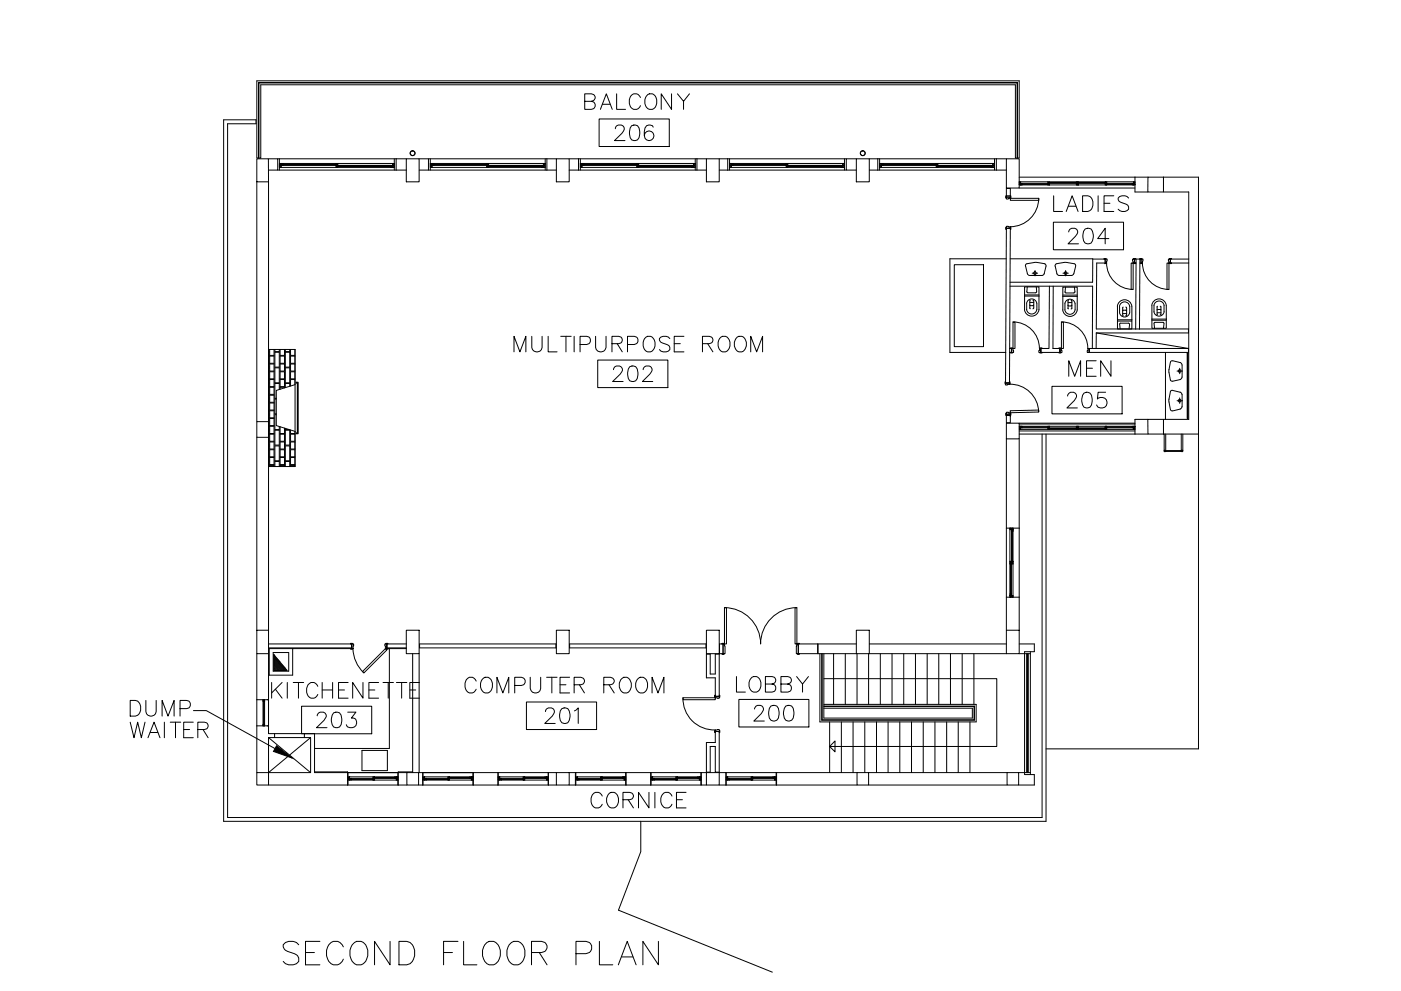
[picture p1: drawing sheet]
<svg xmlns="http://www.w3.org/2000/svg" width="420mm" height="297mm" viewBox="0 0 420 297" stroke-linecap="round" stroke-linejoin="round" font-family="sans-serif">
<!-- layer: 45-2F$0$A-WALL -->
<g fill="none" stroke="#000" stroke-width=".3">
<path d="M77 54.5v71.9M80.5 47.6h2.8v3.4h-2.8M80.5 54.5v71.9M121.8 47.6h-3v3.4h3M125.7 47.6h2.8v3.4h-2.8M166.8 47.6h-2.8v3.4h2.8M170.7 47.6h2.8v3.4h-2.8M211.9 47.6h-2.9v3.4h2.9M215.7 47.6h2.5v3.4h-2.5M256.8 47.6h-3v3.4h3M260.7 47.6h2.5v3.4h-2.5M301.8 47.6h-3v3.4h3"/>
<path d="M301.8 58.7v-2.2h1.2v2.2M301.8 59.1h1.2M344.3 53.1h-3.9v4.4h3.9M348.9 57.5h7.6v68.2h-7.6M348.9 53.1h10.5v77h-10.5M303 68.4h-1.2l-.2 46.4h1.1l.3-46M340.7 78.8h-.5v-1.1h2v1.1h-.3M340.7 77.7l-.1 21M341.9 77.7l-.2 21M356.5 77.7h-5.5v1.1h5.5M302.9 84.6h24.8v-6.9h3.7v1.1h-2.5l-.1 19.8h27.6v1.2h-27.6l-.1 4.7M302.9 85.8h24.8l-.1 18.7"/>
<path d="M314.7 85.8l-.1 18.7h-2.5v1.1h5.8v-1.1h-2.1l.1-18.7M302.8 104.5h.6v1.1h-.6M326.7 104.5h29.7v1.1h-29.7zM77 131.1v57.8M80.5 131.1v57.8M301.8 124.5h1.2v2.2h-1.2zM301.8 131.5v26.8h3.9v-26.8M344.3 125.7h-3.9v4.4h3.9M77 195.9v13.8h3.5v-13.8M80.5 193h25v1.2h-25M121.8 193h-5.8v1.2h5.8M123.8 195.9v35.7"/>
<path d="M125.7 195.9v35.7M125.8 193h40.9v1.2h-40.9zM170.8 193h40.9v1.2h-40.9zM211.9 196.1h1.1v5.9h1.5v-5.9h1.2v12.6h-1.2v-5.5h-2.6zM215.8 193h1v2.9h-1zM239.4 193h5.8v2.9h-5.8zM256.8 193h-11.5v2.9h11.5M260.7 193h41.1M260.7 195.9h41.1M301.8 188.9v-9.9h3.9v9.9M305.7 193h4.5v2.3h-2.9M305.7 195.9h1.6"/>
<path d="M214.5 219.3h1.2v12.2h-1.2v-7.8h-1.5v7.8h-1.1v-8.9h2.6zM77 231.6v-14h3.5v2.3h1.9v1.2h-1.9v10.5h12.6v-10.5h-1.8v-1.2h3v11.7h25.1M104.2 231.4v3.9h-23.7M119.4 231.4v3.9h2.6M125.5 231.6h23.8v3.7h-7.3v-3.7M126.8 231.6v3.7h-1.3M149.4 231.6v3.7M164.4 231.6v3.7M166.8 231.6h-2.3v3.7h2.3M170.7 231.6h1.9v3.7h-1.9M187.8 231.6h7.3v3.7h-7.3zM211.9 231.6h-1.6v3.7h1.6"/>
<path d="M215.7 231.6h2v3.7h-2M257 231.6h-24.1v3.7h24.1M260.5 235.3h41.5M260.5 231.6h41.5M305.5 231.6h1.8M307.3 232.2h2.9v3.1h-4.7"/>
</g>
<!-- layer: 45-2F$0$A-COLS-CONC -->
<g fill="none" stroke="#000" stroke-width=".3">
<path d="M77 47.6h3.5v6.9h-3.5zM121.8 47.6h3.9v6.9h-3.9zM166.8 47.6h3.9v6.9h-3.9zM211.9 47.6h3.8v6.9h-3.8zM256.8 47.6h3.9v6.9h-3.9zM301.8 47.6h3.9v8.8h-3.9zM344.3 53.1h4.6v4.4h-4.7zM77 126.4h3.5v4.7h-3.5zM301.8 126.8h3.9v4.7h-3.9zM344.2 125.7h4.7v4.4h-4.6zM77 188.9h3.5v7h-3.5zM121.8 188.9h3.9v7h-3.9z"/>
<path d="M166.8 188.9h3.9v7h-3.9zM211.9 188.9h3.8v7h-3.8zM256.8 188.9h3.9v7h-3.9zM301.8 188.9h3.9v7h-3.9zM77 231.6h3.5v3.7h-3.5zM122 231.6h3.5v3.7h-3.5zM166.8 231.6h3.9v3.7h-3.9zM211.9 231.6h3.8v3.7h-3.8zM257 231.6h3.5v3.7h-3.5zM302 231.6h3.5v3.7h-3.5z"/>
</g>
<!-- layer: 45-2F$0$A-GLAZ -->
<g fill="none" stroke="#000" stroke-width=".3">
<path d="M83.8 49l.5 1.2h16.5l.5-.6v.6h-.5v-.6h16.4M83.8 47.6v3.4M84.3 49.6l.6-.6v.6h-.6v-.6h16.5l.5 .6h15.9M84.9 49.3h15.9M100.8 49.6l.5-.6v.6h-.5v-.6h16.9l.6 1.2M100.8 49.6h-15.9l-.6-.6h-.5v1.2h.5v-1.2l-.5 1.2M100.8 49.6l.5 .6h15.9l.5-.6M101.3 49.8h15.9M101.3 49.9h15.9M117.2 49.6h.5v.6h-.5zM117.7 49h.6v1.2h-.6zM118.3 49l-.6 1.2-.5-.6"/>
<path d="M118.3 47.6v3.4M129 49l.6 1.2h16.4l.5-.6v.6h-.5v-.6h.5M129 47.6v3.4M129.6 49.6l.5-.6v.6h-.5v-.6h16.4l.5 .6M130.1 49.3h15.9M146 49.6l.5-.6v.6h-.5v-.6h17l.5 1.2M146 49.6h-15.9l-.5-.6h-.6v1.2h.6v-1.2l-.6 1.2M146 49.6l.5 .6h15.9l.6-.6M146.5 49.6h15.9h-15.9M146.5 49.8h15.9M146.5 49.9h15.9M162.4 49.6h.6v.6h-.6z"/>
<path d="M163 49h.5v1.2h-.5zM163.5 49l-.5 1.2-.6-.6M163.5 47.6v3.4M174 49l.6 1.2h16.4l.5-.6v.6h-.5v-.6h.5M174 47.6v3.4M174.6 49.6l.5-.6v.6h-.5v-.6h16.4l.5 .6M175.1 49.3h15.9M191 49.6l.5-.6v.6h-.5v-.6h17l.5 1.2M191 49.6h-15.9l-.5-.6h-.6v1.2h.6v-1.2l-.6 1.2M191 49.6l.5 .6h15.9l.6-.6M191.5 49.6h15.9h-15.9M191.5 49.8h15.9"/>
<path d="M191.5 49.9h15.9M207.4 49.6h.6v.6h-.6zM208 49h.5v1.2h-.5zM208.5 49l-.5 1.2-.6-.6M208.5 47.6v3.4M218.8 49l.5 1.2h16.5l.5-.6v.6h-.5v-.6h.5M218.8 47.6v3.4M219.3 49.6l.6-.6v.6h-.6v-.6h16.5l.5 .6M219.9 49.3h15.9M235.8 49.6l.5-.6v.6h-.5v-.6h16.9l.6 1.2M235.8 49.6h-15.9l-.6-.6h-.5v1.2h.5v-1.2l-.5 1.2M235.8 49.6l.5 .6h15.9l.5-.6"/>
<path d="M236.3 49.6h15.9h-15.9M236.3 49.8h15.9M236.3 49.9h15.9M252.2 49.6h.5v.6h-.5zM252.7 49h.6v1.2h-.6zM253.3 49l-.6 1.2-.5-.6M253.3 47.6v3.4M263.8 49l.5 1.2h16.5l.5-.6v.6h-.5v-.6h.5M263.8 47.6v3.4M264.3 49.6l.6-.6v.6h-.6v-.6h16.5l.5 .6M264.9 49.3h15.9M280.8 49.6l.5-.6v.6h-.5v-.6h16.9l.6 1.2"/>
<path d="M280.8 49.6h-15.9l-.6-.6h-.5v1.2h.5v-1.2l-.5 1.2M280.8 49.6l.5 .6h15.9l.5-.6M281.3 49.6h15.9h-15.9M281.3 49.8h15.9M281.3 49.9h15.9M297.2 49.6h.5v.6h-.5zM297.7 49h.6v1.2h-.6zM298.3 49l-.6 1.2-.5-.6M298.3 47.6v3.4M305.7 54.5l.4 .9v-.9h-.4v.9h.4M306.1 55l.4 .4v-.4h-.4v.4h.4M306.5 55.2h7.8"/>
<path d="M314.3 55h.4v.4h-.4zM314.3 54.5h.4v.5h-.4zM314.3 55h-7.8l-.4 .4M314.3 55l.4 .4M314.7 55h8.1M314.7 55l-.4-.5h-8.2l-.4 .9M314.7 55l-.4 .4M314.7 54.7h8.1M322.8 55.4l.3-.9 .3 .9M322.8 54.5h.6v.9h-.6zM323.1 54.5v.9l-.3-.9h-8.1l-.4 .5M323.4 55h8"/>
<path d="M323.4 54.7h8M331.4 55l.5-.5h8.1l.4 .9v-.9h-.4v.9h.4M331.4 55l.5 .4v-.4h-.5v.4h.5M331.9 55h-.5v-.5h.5v.5l-.5-.5h-8l-.3 .9M331.9 55l-.5 .4M331.9 55.2h7.7M340 55l-.4 .4h-33.5M340.4 54.5l-.4 .9h-.4v-.4h.4v.4l-.4-.4h-7.7M305.7 129.2h34.7M305.7 127.8l.4 .9h8.2l.4-.5M306.1 127.8h-.4v.9h.4v-.9l-.4 .9M306.1 127.8h33.5l.4 .4"/>
<path d="M306.1 127.8l.4 .4h7.8M306.5 127.8h-.4v.4h.4v-.4l-.4 .4M306.5 128h7.8M314.3 128.2l.4 .5h8.1l.3-.9v.9M314.3 128.2h.4v.5h-.4zM314.3 127.8h.4v.4h-.4zM314.3 127.8l.4 .4M314.7 128.2h8.1M314.7 127.8l-.4 .4M314.7 128.5h8.1M322.8 127.8l.3 .9 .3-.9M322.8 127.8h.6v.9h-.6z"/>
<path d="M323.1 127.8l.3 .9h8l.5-.5v.5h-.5v-.5h.5M323.4 128.2h8M323.4 128.5h8M331.4 127.8l.5 .4M331.9 128.2h7.7l.4-.4v.4h-.4v-.4h.4l.4 .9M331.9 127.8h-.5v.4h.5v-.4l-.5 .4M331.9 128h7.7M340.4 127.8h-.4v.9h.4v-.9l-.4 .9h-8.1l-.5-.5M302.9 158.8l.9-.5v20.7l-.9-.5 .4-.5v.5h-.4v-.5h.4v-18.8l.5-.4v-.5h-.9v.5h.9l-.9-.5v19.7l.4 .5M303.3 158.8l.5 .4v-.4h-.5v.4h.5M303.5 159.2v9M302.9 168.2l.4 .9 .5-.9v.9h-.5v-.9h.5"/>
<path d="M302.9 168.2h.4v.9h-.4zM303.1 169.1v8.9M303.3 168.2l.5 .9M303.3 168.2l-.4 .9M303.8 178.5v.5h-.9v-.5h.9l-.9 .5M307.3 195.9h1.7M307.9 195.9v35.7M308.1 195.9v35.7M308.2 195.9v35.7M308.4 195.9v35.7M78.9 217.1h.4v.5h-.4zM78.9 209.7h.4v.5h-.4z"/>
<path d="M78.9 210.2l.4-.5v7.9l-.4-.5M79.1 210.2v6.9M79.3 210.2l-.4-.5v7.9l.4-.5M80.1 217.6h.4M80.1 209.7h.4M104.4 232.8h.4v1h-.4zM104.4 232.8l.4 1 .5-.5M104.4 231.6v3.7M104.8 233.3h.5v.5h-.5zM104.8 232.8h13.6l.4 .5M104.8 232.8l-.4 1M105.3 233.5h6.6"/>
<path d="M105.3 233.6h6.6M111.9 232.8l.4 .5h-.4v.5h.4v-.5l-.4 .5M112.3 232.8h-.4v.5h.4v-.5l-.4 .5 .4 .5M112.3 233.1h6.1M118.4 232.8h.4v.5h-.4zM118.8 232.8h.5v1h-.5zM118.8 232.8l-.4 .5h-13.1M118.8 232.8l.5 1h-14l-.5-.5M119.3 231.6v3.7M119.3 232.8l-.5 1M126.8 232.8h.6v1h-.6zM126.8 231.6v3.7"/>
<path d="M126.8 232.8l.6 1 .4-.5M127.4 233.3h.4v.5h-.4zM127.4 232.8h13.5l.5 .5M127.4 232.8l-.6 1M127.8 233.5h6.5M127.8 233.6h6.5M134.3 232.8l.5 .5h-.5v.5h.5v-.5l-.5 .5M134.8 232.8h-.5v.5h.5v-.5l-.5 .5 .5 .5M134.8 233.1h6.1M140.9 232.8h.5v.5h-.5zM141.4 232.8h.4v1h-.4zM141.4 232.8l-.5 .5h-13.1"/>
<path d="M141.4 232.8l.4 1h-14l-.4-.5M141.8 231.6v3.7M141.8 232.8l-.4 1M149.4 232.8h.5v1h-.5zM149.4 232.8l.5 1 .4-.5M149.9 233.3h.4v.5h-.4zM149.9 232.8h13.6l.4 .5M149.9 232.8l-.5 1M150.3 233.5h6.6M150.3 233.6h6.6M156.9 232.8l.5 .5h-.5v.5h.5v-.5l-.5 .5M157.4 232.8h-.5v.5h.5v-.5l-.5 .5 .5 .5"/>
<path d="M157.4 233.1h6.1M163.5 232.8h.4v.5h-.4zM163.9 232.8h.5v1h-.5zM163.9 232.8l-.4 .5h-13.2M163.9 232.8l.5 1h-14.1l-.4-.5M164.4 232.8l-.5 1M172.7 232.8h.5v1h-.5zM172.7 231.6v3.7M172.7 232.8l.5 1 .4-.5M173.2 233.3h.4v.5h-.4zM173.2 232.8h13.5l.5 .5M173.2 232.8l-.5 1"/>
<path d="M173.6 233.5h6.5M173.6 233.6h6.5M180.1 232.8l.5 .5h-.5v.5h.5v-.5l-.5 .5M180.6 232.8h-.5v.5h.5v-.5l-.5 .5 .5 .5M180.6 233.1h6.1M186.7 232.8h.5v.5h-.5zM187.2 232.8h.4v1h-.4zM187.2 232.8l-.5 .5h-13.1M187.2 232.8l.4 1h-14l-.4-.5M187.6 231.6v3.7M187.6 232.8l-.4 1M195.3 232.8h.4v1h-.4z"/>
<path d="M195.3 231.6v3.7M195.3 232.8l.4 1 .5-.5M195.7 233.3h.5v.5h-.5zM195.7 232.8h13.6l.4 .5M195.7 232.8l-.4 1M196.2 233.5h6.5M196.2 233.6h6.5M202.7 232.8l.5 .5h-.5v.5h.5v-.5l-.5 .5M203.2 232.8h-.5v.5h.5v-.5l-.5 .5 .5 .5M203.2 233.1h6.1M209.3 232.8h.4v.5h-.4zM209.7 232.8h.5v1h-.5z"/>
<path d="M209.7 232.8l-.4 .5h-13.1M209.7 232.8l.5 1h-14l-.5-.5M210.2 232.8l-.5 1M210.2 231.6v3.7M217.8 232.8h.4v1h-.4zM217.8 232.8l.4 1 .5-.5M217.8 231.6v3.7M218.2 233.3h.5v.5h-.5zM218.2 232.8h13.6l.5 .5M218.2 232.8l-.4 1M218.7 233.5h6.6M218.7 233.6h6.6"/>
<path d="M225.3 232.8l.4 .5h-.4v.5h.4v-.5l-.4 .5M225.7 232.8h-.4v.5h.4v-.5l-.4 .5 .4 .5M225.7 233.1h6.1M231.8 232.8h.5v.5h-.5zM232.3 232.8h.5v1h-.5zM232.3 232.8l.5 1h-14.1l-.5-.5M232.3 232.8l-.5 .5h-13.1M232.8 231.6v3.7M232.8 232.8l-.5 1M307.3 231.6h1.7"/>
</g>
<!-- layer: 45-2F$0$A-ANNO-TEXS -->
<g fill="none" stroke="#000" stroke-width=".3">
<path d="M175.4 30.4h1.9a1.22 1.22 0 0 0 1.2-1.4l-.5-.7-.7-.2h-1.9v4.7h1.9a1.21 1.21 0 0 0 1.2-1.2 1.21 1.21 0 0 0-1.2-1.2M180.1 32.8l1.7-4.7 1.8 4.7M180.7 31.3h2.2M184.9 28.1v4.7h2.7M192.1 29.2a1.72 1.72 0 0 0-2-1.1 1.72 1.72 0 0 0-1.4 1.8 2.03 2.03 0 0 0 .5 2.2 2.03 2.03 0 0 0 2.2 .5l.7-.9M194.3 28.3a1.78 1.78 0 0 1 2.6 1.6 2.03 2.03 0 0 1-.4 2.2 2.03 2.03 0 0 1-2.2 .5 2.85 2.85 0 0 1 0-4.3zM201.4 28.1v4.7l-3.1-4.7v4.7M203.2 28.1l1.8 2.3 1.8-2.3M205 30.4v2.4M316 58.7v4.7h2.7M324.7 58.7h1.5a2.53 2.53 0 0 1 1.6 2.3 2.53 2.53 0 0 1-1.6 2.4h-1.5zM329.3 58.7v4.7"/>
<path d="M334 58.7h-2.9v4.7h2.9M338.5 59.4a2.04 2.04 0 0 0-3.2 0 1.13 1.13 0 0 0 .9 1.3l1.4 .4a1.1 1.1 0 0 1 .9 .9 1.1 1.1 0 0 1-.5 1.1 2.1 2.1 0 0 1-2.7-.4M319.8 63.4l1.7-4.7 1.8 4.7M320.4 61.8h2.2M331.1 60.9h1.8M154.1 105.5v-4.7l1.8 4.7 1.8-4.7v4.7M159.5 100.8v3.4a1.56 1.56 0 0 0 1.5 1.3 1.56 1.56 0 0 0 1.6-1.3v-3.4M164.4 100.8v4.7h2.7M168.2 100.8h3.1M169.7 100.8v4.7M172.2 100.8v4.7M174 103.3h2a1.23 1.23 0 0 0 1.1-1.3 1.23 1.23 0 0 0-1.1-1.2h-2v4.7"/>
<path d="M178.6 100.8v3.4a1.59 1.59 0 0 0 1.6 1.3 1.59 1.59 0 0 0 1.6-1.3v-3.4M183.5 103h2l.7-.2a1.11 1.11 0 0 0 0-1.8l-.7-.2h-2v4.7M185.1 103l1.5 2.5M188.2 103.3h2a1.23 1.23 0 0 0 1.2-1.3 1.23 1.23 0 0 0-1.2-1.2h-2v4.7M193.3 101.5a1.73 1.73 0 0 1 2-.6 1.73 1.73 0 0 1 1.1 1.7 2.06 2.06 0 0 1-.4 2.2 2.06 2.06 0 0 1-2.2 .5 2.92 2.92 0 0 1-.5-3.8zM200.9 101.5a2.04 2.04 0 0 0-3.1 0 1.22 1.22 0 0 0 .8 1.3l1.4 .5a1.1 1.1 0 0 1 .9 .8 1.1 1.1 0 0 1-.5 1.2 2.17 2.17 0 0 1-2.6-.5M202.2 103h1.8M205.1 100.8h-2.9v4.7h2.9M210.7 103h2l.6-.2a1.05 1.05 0 0 0 0-1.8l-.6-.2h-2v4.7M212.2 103l1.6 2.5M215.8 101.5a1.73 1.73 0 0 1 2-.6 1.73 1.73 0 0 1 1.1 1.7 2.06 2.06 0 0 1-.4 2.2 2.06 2.06 0 0 1-2.2 .5 2.92 2.92 0 0 1-.5-3.8zM221.1 101a1.8 1.8 0 0 1 2.7 1.6 2.08 2.08 0 0 1-.5 2.2 2.08 2.08 0 0 1-2.2 .5 2.85 2.85 0 0 1 0-4.3z"/>
<path d="M225.1 105.5v-4.7l1.8 4.7 1.8-4.7v4.7M320.5 112.8v-4.7l1.8 4.7 1.8-4.7v4.7M325.9 110.4h1.7M328.7 108.1h-2.8v4.7h2.8M333.2 108.1v4.7l-3.1-4.7v4.7M39 209.9h1.6a2.51 2.51 0 0 1 1.6 2.4 2.51 2.51 0 0 1-1.6 2.3h-1.6zM39 216.5l1.2 4.6 1.1-4.6 1.1 4.6 1.1-4.6M43.7 209.9v3.4a1.56 1.56 0 0 0 1.6 1.4 1.56 1.56 0 0 0 1.5-1.4v-3.4M45.1 219.6h2.2M48.6 214.6v-4.7l1.8 4.7 1.8-4.7v4.7M49.3 216.5v4.6M51.1 216.5h3.1"/>
<path d="M52.6 216.5v4.6M54 212.4h2a1.23 1.23 0 0 0 1.1-1.2 1.23 1.23 0 0 0-1.1-1.3h-2v4.7M55.1 218.7h1.8M58 216.5h-2.9v4.6h2.9M59.3 218.7h2l.7-.2a1.11 1.11 0 0 0 0-1.8l-.7-.2h-2v4.6M60.9 218.7l1.5 2.4M81.5 204.6v4.7M82.6 206.6l2 2.7M84.6 204.6l-3.1 3.1M86.2 204.6v4.7M87.9 204.6h3.2M89.5 204.6v4.7"/>
<path d="M95.3 205.7a1.72 1.72 0 0 0-1.9-1.1 1.72 1.72 0 0 0-1.4 1.7 2.06 2.06 0 0 0 .4 2.3 2.06 2.06 0 0 0 2.2 .5l.7-.9M96.6 204.6v4.7M96.6 206.8h3.2M99.8 204.6v4.7M101.5 206.8h1.8M104.4 204.6h-2.9v4.7h2.9M108.9 204.6v4.7l-3.1-4.7v4.7M110.6 206.8h1.8M113.6 204.6h-3v4.7h3M114.9 204.6h3.1M116.4 204.6v4.7M118.9 204.6h3.1"/>
<path d="M120.5 204.6v4.7M122.9 206.8h1.8M125.8 204.6h-2.9v4.7h2.9M142.8 204.1a1.72 1.72 0 0 0-1.9-1.1 1.72 1.72 0 0 0-1.4 1.8 2.06 2.06 0 0 0 .4 2.2 2.06 2.06 0 0 0 2.2 .5l.7-.9M144.6 203.7a1.7 1.7 0 0 1 1.9-.6 1.7 1.7 0 0 1 1.2 1.7 2.06 2.06 0 0 1-.5 2.2 2.06 2.06 0 0 1-2.2 .5 2.9 2.9 0 0 1-.4-3.8zM149 207.7v-4.7l1.8 4.7 1.8-4.7v4.7M154.4 205.5h2a1.21 1.21 0 0 0 1.1-.9 1.21 1.21 0 0 0-.5-1.3l-.6-.3h-2v4.7M159 203v3.3a1.58 1.58 0 0 0 1.6 1.4 1.58 1.58 0 0 0 1.6-1.4v-3.3M163.9 203h3.2M165.5 203v4.7M168 205.2h1.7M170.8 203h-2.8v4.7h2.8"/>
<path d="M172.2 205.2h2l.7-.2a1.11 1.11 0 0 0 0-1.7l-.7-.3h-2v4.7M173.8 205.2l1.5 2.5M181.1 205.2h2a1.22 1.22 0 0 0 1.1-1.3l-.5-.6-.6-.3h-2v4.7M182.6 205.2l1.6 2.5M186.2 203.7a1.58 1.58 0 0 1 1.6-.7 1.58 1.58 0 0 1 1.3 1.1 2.63 2.63 0 0 1-1.1 3.6 2.25 2.25 0 0 1-2.2-1.1 2.25 2.25 0 0 1 .2-2.5zM191.1 203.7a1.7 1.7 0 0 1 2-.6 1.7 1.7 0 0 1 1.1 1.7 2.06 2.06 0 0 1-.4 2.2 2.06 2.06 0 0 1-2.3 .5 2.9 2.9 0 0 1-.4-3.8zM195.6 207.7v-4.7l1.7 4.7 1.8-4.7v4.7M220.9 202.8v4.6h2.6M225.5 203a1.78 1.78 0 0 1 2.7 1.6 2.03 2.03 0 0 1-.4 2.2 2.03 2.03 0 0 1-2.3 .4 2.85 2.85 0 0 1 0-4.2zM229.5 205h2l.7-.2a1.11 1.11 0 0 0 0-1.8l-.7-.2h-2v4.6h2l.7-.2a1.23 1.23 0 0 0 .4-1.3 1.23 1.23 0 0 0-1.1-.9M234.2 205h2l.7-.2a1.05 1.05 0 0 0 0-1.8l-.7-.2h-2v4.6h2a1.21 1.21 0 0 0 1.2-1.2 1.21 1.21 0 0 0-1.2-1.2M238.9 202.8l1.8 2.2 1.8-2.2"/>
<path d="M240.7 205v2.4M44.4 221.1l1.8-4.6 1.8 4.6M180.6 238.6a1.72 1.72 0 0 0-2-1.1 1.72 1.72 0 0 0-1.3 1.8 2.04 2.04 0 0 0 .4 2.2 2.04 2.04 0 0 0 2.2 .4l.7-.8M182.8 237.7a1.78 1.78 0 0 1 2.7 1.6 2.04 2.04 0 0 1-.5 2.2 2.04 2.04 0 0 1-2.2 .4 2.85 2.85 0 0 1 0-4.2zM186.8 239.7h2l.7-.2a1.05 1.05 0 0 0 0-1.8l-.7-.2h-2v4.7M188.4 239.7l1.6 2.5M194.6 237.5v4.7l-3.1-4.7v4.7M196.4 237.5v4.7M201.5 238.6a1.72 1.72 0 0 0-1.9-1.1 1.72 1.72 0 0 0-1.4 1.8 2.06 2.06 0 0 0 .4 2.2 2.06 2.06 0 0 0 2.2 .4l.7-.8M202.9 239.7h1.8M205.8 237.5h-2.9v4.7h2.9"/>
</g>
<!-- layer: 45-2F$0$A-FLOR-HRAL -->
<path d="M77 24.2h228.7v23.2h-1.2v-22h-226.3v22h-1.2zM77.5 47.4v-22.7h227.7v22.7M77.7 47.4v-22.5h227.3v22.5" fill="none" stroke="#000" stroke-width=".3"/>
<!-- layer: 45-2F$0$A-DOOR -->
<g fill="none" stroke="#000" stroke-width=".3">
<path d="M301.6 58.7h.2v.7h-.2zM301.8 59.1h1.2v.4l-1.2 .2zM301.8 58.7h1.2M303 58.7h.2v.7h-.2zM303 59.5h8.5v.5h-8.5zM311.5 59.4a8.5 8.5 0 0 1-8.5 8.6M301.6 68.1h.2v.7h-.2zM301.8 67.8l1.2 .2v.4h-1.2zM303 68.1h.2v.7h-.2zM331.1 77.5h.6v.2h-.6zM331.4 77.7h.6l-.1 1.1h-.5zM331.7 78.8v.2h-.5"/>
<path d="M331.9 78.8a7.9 7.9 0 0 0 7.9 8M339.2 78.8h.6v8h-.6zM339.7 77.7h.5v1.1h-.4zM340 77.5h.6v.2h-.6zM340 78.8h.6v.2h-.6zM341.9 77.5h.6v.2h-.6zM342.2 77.7h.6l-.2 1.1h-.4zM342.5 78.8v.2h-.5M342.6 78.8a7.9 7.9 0 0 0 8 8M350 78.8h.6v8h-.6zM350.4 77.7h.6v1.1h-.4zM350.7 77.5h.6v.2h-.6z"/>
<path d="M350.7 78.8h.6v.2h-.6zM303.8 96.5a7.9 7.9 0 0 1 7.9 7.9M303.8 96.5h.6v8h-.6zM318.3 96.5a7.9 7.9 0 0 1 7.9 7.9M318.3 96.5h.6v8h-.6zM301.4 114.5h.2v.6h-.2zM301.6 114.4v.4h1.1M301.6 114.8h1.1l.1 .4-1.2 .2zM302.7 114.4h.2l.1 .7h-.3zM302.8 115.2a8.5 8.5 0 0 1 8.7 8.3M302.8 104.5h.6v1.1h-.6M303 104.3h.7v.2h-.7z"/>
<path d="M303 105.6h.7v.2h-.7zM303.4 104.5h.4l.2 1.1h-.6zM311.8 104.5h.3v1.1h-.6zM311.8 105.6h.7v.2h-.7zM311.8 104.3h.7v.2h-.7zM312.1 104.5v1.1M317.6 104.3h.6v.2h-.6zM317.6 105.6h.6v.2h-.6zM317.9 104.5v1.1M317.9 104.5h.4l.2 1.1h-.6zM326.3 104.5h.4v1.1h-.6zM326.7 104.5v1.1"/>
<path d="M301.6 123.9h.2v.6h-.2zM301.8 124.2l1.2-.1v.8M301.8 123.6l1.2 .1v.4l-1.2 .1zM301.8 124.5h1.2M303 123.1l8.5-.2v.6l-8.5 .2zM303 123.8h.2v.7h-.2zM105.1 192.8h.7v.2h-.7zM105.1 194.4h.7v.2h-.7zM105.5 193h.6l-.2 1.4h-.4zM105.5 193v1.4M105.9 194.4a10.4 10.4 0 0 0 3.2 7.3M115.4 193h.6v1.4h-.4z"/>
<path d="M115.6 194.4l.4 .4-6.9 6.9-.4-.4zM115.7 192.8h.6v.2h-.6zM115.7 194.4h.6v.2h-.6zM116 193v1.4M216.5 195.9h.6v.2h-.6zM216.5 192.8h.6v.2h-.6zM216.8 193h.5v.6h.1v2.3h-.6zM217.2 182.1a10.9 10.9 0 0 1 10.9 10.9 10.9 10.9 0 0 1 10.9-10.9M217.3 182.1h.6v10.9h-.6zM238.4 182.1h.6v10.9h-.6zM239 193h.4v2.9h-.6zM239.1 195.9h.6v.2h-.6z"/>
<path d="M239.1 192.8h.6v.2h-.6zM204.8 209.1h9.7v.6h-9.7zM204.8 209.1a9.4 9.4 0 0 0 9.7 9.7M214.3 219h.2v.6h-.2zM214.3 208.4h.2v.6h-.2zM214.5 218.8l1.2-.1v.6h-1.2zM214.5 208.7h1.2v.6l-1.2-.2zM215.7 219h.2v.6h-.2zM215.7 208.4h.2v.6h-.2z"/>
</g>
<!-- layer: 45-2F$0$A-FLOR-BLOW -->
<g fill="none" stroke="#000" stroke-width=".3">
<path d="M83.3 51h35.5M83.3 47.6h35.5M128.5 51h35.5M128.5 47.6h35.5M173.5 51h35.5M173.5 47.6h35.5M218.2 51h35.6M218.2 47.6h35.6M263.2 51h35.6M263.2 47.6h35.6M305.7 56.4h34.7M305.7 53.1h34.7"/>
<path d="M286.2 79.3h8.8v24.6h-8.8zM301.8 77.6h-16.9v28h16.7M305.7 127.1h34.7M305.7 126.8h34.7M305.7 130.1h34.7M312.5 130.1v114.9h-244.2v-207.9h8.5v-1.2h-9.7v210.3h246.6v-116.1M359.4 130.1v94.4h-45.7M301.8 158.3v20.7M305.7 158.3v20.7M307.3 195.3v36.9M309 195.3v36.9M77 209.7v7.9"/>
<path d="M80.5 209.7v7.9M82.4 219.9h8.9M80.5 221.1l12.6 10.5M82.4 221.1h8.9M93.1 221.1l-12.6 10.5M104.2 235.3h15.2M104.2 231.6h15.2M126.8 235.3h15.2M126.8 231.6h15.2M149.3 235.3h15.2M149.3 231.6h15.2M172.6 235.3h15.2"/>
<path d="M172.6 231.6h15.2M195.1 235.3h15.2M195.1 231.6h15.2M217.7 235.3h15.2M217.7 231.6h15.2M192.2 246.2v9.1l-6.7 17.5 46.1 18.6"/>
</g>
<!-- layer: 45-2F$0$A-FLOR-SPCL -->
<path d="M356 105.9h.3v19.5h-.3z" fill="none" stroke="#000" stroke-width=".3"/>
<!-- layer: 45-2F$0$A-FLOR-PFIX -->
<g fill="none" stroke="#000" stroke-width=".3">
<path d="M303 77.6h24.7M308 79.1l-.5 .5 .6 2.4M308 79.1l2.8-.5 2.5 .5M313.3 79.1l.4 .7-.5 2.2-.5 .5-3.9 .1-.4-.2-.3-.4M316.5 79.8l.5 2.2M316.8 79.1l-.4 .7M316.8 79.1l2.8-.5 2.6 .5 .3 .2 .1 .4M322.6 79.8l-.6 2.2-.4 .5-3.9 .1-.5-.2-.3-.4M309.4 82.6h1.6M309.6 81.9h1.6M310.4 81.1v1.6M318.8 81.9h1.6"/>
<path d="M319.6 81.1v1.6M349.5 105.6v20.1M351 113.9l.7 .4M351 117.4l-.5 2.8 .5 2.5 .3 .4h.4M351.7 117l-.7 .4M351.7 117l2.3 .6M351.7 108.2h-.4l-.3 .4-.5 2.5 .5 2.8M351.7 108.1l2.3 .6M353 111.2h1.6M353.8 110.4v1.6M353.8 119.3v1.6M353.9 117.6l.6 .7v3.6l-.2 .4-.4 .3"/>
<path d="M353.9 108.7l.5 .4 .1 2.1v1.8l-.6 .7M354 113.8l-2.3 .5M353 120.1h1.6M354 122.6l-2.3 .6"/>
<circle cx="123.7" cy="45.9" r=".74"/>
<circle cx="258.7" cy="45.9" r=".74"/>
<circle cx="310.4" cy="81.9" r=".4"/>
<circle cx="319.6" cy="81.9" r=".4"/>
<circle cx="353.8" cy="111.2" r=".4"/>
<circle cx="353.8" cy="120.1" r=".4"/>
</g>
<!-- layer: 45-2F$0$A-FLOR-FIXT -->
<g fill="none" stroke="#000" stroke-width=".3">
<path d="M307.3 88.7v-2.7h4.3v2.7M307.3 88.7l-.1 4.1a2.18 2.18 0 0 0 2.2 2 2.18 2.18 0 0 0 2.2-2v-4.1M307.3 88.7h4.3M307.3 88.4h4.3M307.9 90.9a1.55 1.55 0 0 1 1.5-1.3 1.55 1.55 0 0 1 1.6 1.3l-.1 1.9a1.55 1.55 0 0 1-1.5 1.3 1.55 1.55 0 0 1-1.5-1.3M307.9 90.9v1.9M308.1 86l-.2 1.4 .3 .3M308.2 87.8h2.4M308.8 90.6h1.2M308.8 92.3l.2 .3M308.8 91.4l.2 .2h.8M309 90l-.2 2.3"/>
<path d="M309.8 90l.2 .2M310 92.3l-.2 .3M310 91.4l-.2 .2M310 90.2v2.1M310.8 86l.1 1.4M310.9 87.4l-.3 .3M318.7 88.8v-2.7h4.4v2.7M318.7 88.8v4.1a2.18 2.18 0 0 0 2.2 1.9 2.18 2.18 0 0 0 2.1-1.9l.1-4.1M318.7 88.8h4.4M318.7 88.4h4.4M319.3 92.9a1.55 1.55 0 0 0 1.6 1.3 1.55 1.55 0 0 0 1.5-1.3M319.3 91a1.55 1.55 0 0 1 1.6-1.3 1.55 1.55 0 0 1 1.5 1.3v1.9"/>
<path d="M319.4 91v1.9M319.5 86.1l-.1 1.4 .3 .3M320.3 91.4l.1 .3h.8M320.3 90.7h1.2M320.4 90l-.1 .2 .1 2.4M321.2 90l.2 .1 .1 2.3-.3 .2M321.4 91.4l-.2 .3M322.2 86.1l.2 1.4M322.3 87.5l-.2 .3h-2.4M335.1 91.8a2.18 2.18 0 0 1 2.2-2 2.18 2.18 0 0 1 2.1 2v4.1M335.1 95.9v2.7h4.3v-2.7M335.1 95.9h4.3"/>
<path d="M335.1 96.2h4.3M335.1 91.8v4.1M335.8 97.2l.2-.3h2.5l.2 .3M335.8 97.2l.1 1.4M336.1 91a1.55 1.55 0 0 1 1.6-.5 1.55 1.55 0 0 1 1.1 1.3v1.9a1.53 1.53 0 0 1-1.5 1.3 1.53 1.53 0 0 1-1.5-1.3l-.1-1.9zM336.7 94h1.2M336.8 92.1l-.1 .2 .1 2.3M337.6 92.1l.2 .2M337.8 94.4l-.2 .2M337.8 93.2l-.1-.2h-.8l-.2 .2M337.9 92.3v2.1M338.8 97.2l-.2 1.4"/>
<path d="M345.4 91.5a2.18 2.18 0 0 1 2.2-1.9 2.18 2.18 0 0 1 2.2 1.9v4.1M345.5 95.6v2.8h4.3v-2.8M345.5 95.6h4.3M345.5 96h4.3M345.5 91.5v4.1M346.3 98.4l-.2-1.5 .2-.3h2.5l.3 .3-.2 1.5M347 92l.1 2.4M347 93.7h1.2M347.1 91.8l-.1 .2M347.1 92.7l-.1 .3M347.2 92.8l.8-.1 .2 .3M347.9 91.8l.3 .2"/>
<path d="M348.2 92v2.2l-.3 .2M349.1 91.6v1.8M349.1 91.6a1.55 1.55 0 0 0-1.5-1.4 1.55 1.55 0 0 0-1.5 1.4v1.8a1.53 1.53 0 0 0 1.5 1.4 1.53 1.53 0 0 0 1.5-1.4"/>
</g>
<!-- layer: 45-2F$0$A-ROOF-STRT -->
<g fill="none" stroke="#000" stroke-width=".3">
<path d="M349.1 130.1v5.1M349.6 135.3h4.7M349.6 135.1h4.7M349.6 130.1v5.1M354.3 130.1v5.1M354.7 130.1v5.1"/>
<circle cx="349.3" cy="135.2" r=".11"/>
<circle cx="349.3" cy="135.2" r=".23"/>
<circle cx="354.5" cy="135.2" r=".11"/>
<circle cx="354.5" cy="135.2" r=".23"/>
</g>
<!-- layer: 45-2F$0$A-FLOR-SHFT -->
<g fill="none" stroke="#000" stroke-width=".3">
<path d="M328.8 99.8l27.6 4.7M80.7 194.4h7.1v8h-7.1zM81.9 195.6h4.7v5.6h-4.7zM82.1 196.2l4 4.8h-4zM82.1 196.9l3.4 3.4M82.1 197.2l3.8 3.8M82.1 197.5l3.5 3.5M82.1 197.8l3.2 3.2M82.1 198.1l2.9 2.9M82.1 198.4l2.6 2.6M82.1 198.8l2.3 2.2M82.1 199.1l1.9 1.9"/>
<path d="M82.1 199.4l1.6 1.6M82.1 199.7l1.4 1.3M82.1 200l1 1M82.1 196.6l1.9 1.8M82.1 196.3l.3 .2M82.1 200.3l.7 .7M82.1 200.6l.4 .4M82.1 200.9l.1 .1"/>
</g>
<!-- layer: 45-2F$0$A-FLOR-STRS -->
<g fill="none" stroke="#000" stroke-width=".3">
<path d="M250 195.9v15.2M253.5 195.9v15.2M257 195.9v15.2M260.5 195.9v15.2M264 195.9v15.2M267.5 195.9v15.2M271 195.9v15.2M274.5 195.9v15.2M278.1 195.9v15.2M281.5 195.9v15.2M285 195.9v15.2M288.6 195.9v15.2"/>
<path d="M292.1 195.9v15.2M248.8 216.4v15.2M252.3 216.4v15.2M255.8 216.4v15.2M259.3 216.4v15.2M262.9 216.4v15.2M266.3 216.4v15.2M269.8 216.4v15.2M273.4 216.4v15.2M276.9 216.4v15.2M280.4 216.4v15.2M283.9 216.4v15.2"/>
<path d="M287.4 216.4v15.2M290.9 216.4v15.2"/>
</g>
<!-- layer: 45-2F$0$A-FLOR-STHR -->
<path d="M245.9 195.9v20.5h46.8v-5.3h-45.6M246.4 195.9v20h45.8v-4.3h-45.1M246.6 195.9v19.8h45.5v-3.9h-45M247.1 195.9v19.3h44.5v-2.9h-44.5" fill="none" stroke="#000" stroke-width=".3"/>
<!-- layer: 45-2F$0$A-WALL-PLST -->
<path d="M87.8 194.4h17.7M116 194.4h5.8M94.3 231.4h9.9M119.4 231.4h4.4M119.4 231.6h2.6" fill="none" stroke="#000" stroke-width=".3"/>
<!-- layer: 45-2F$0$A-FLOR-WDWK -->
<path d="M116.8 194.4v29.9h-22.5M108.6 224.9h7.6v6.1h-7.6z" fill="none" stroke="#000" stroke-width=".3"/>
<!-- layer: 45-2F$0$A-FLOR-FIRE -->
<g fill="none" stroke="#000" stroke-width=".3">
<path d="M80.5 105.6v4.4M80.5 110.3v4.4M80.5 114.9v4.5M80.5 119.6v4.5M80.5 104.7h8M80.7 104.7l-.2 .7M80.9 104.7v1.8h1.3v-1.8M80.9 106.7h1.3v2.2h-1.3zM80.9 109.1h1.3v2.1h-1.3zM80.9 111.4h1.3v2.2h-1.3zM80.9 113.8h1.3v2.1h-1.3zM80.9 116.1h1.3v2.1h-1.3z"/>
<path d="M80.9 118.5h1.3v2.1h-1.3zM82.4 104.7v.7h1.3v-.7M82.4 105.6h1.3v4.4h-1.3zM82.4 110.3h1.3v4.4h-1.3zM82.9 119.6h-.5v4.5h.5M83.7 116.8v-1.9h-1.3v4.5h.5M84 104.7v1.8h1.3v-1.8M84 106.7h1.3v2.2h-1.3zM84 109.1h1.3v2.1h-1.3zM84 111.4h1.3v2.2h-1.3zM84 113.8h1.3v2.1h-1.3zM85.3 116.3v-.2h-1.3v.6"/>
<path d="M85.6 104.7v.7h1.3v-.7M85.6 105.6h1.3v4.4h-1.3zM85.6 110.3h1.3v4.4h-1.3zM86.9 115.8v-.9h-1.3v1.3M87.1 115.7v-1.9h1.3l.1 1.5-5.6 1.7v10.6l5.6 1.7M87.1 104.7v1.8h1.3v-1.8M87.1 106.7h1.3v2.2h-1.3zM87.1 109.1h1.3v2.1h-1.3zM87.1 111.4h1.3v2.2h-1.3zM88.5 104.7v24.6M88.8 114.6h.6v15.4h-.6v-.2h.4v-15h-.4zM80.5 124.3v4.4"/>
<path d="M80.5 129v4.4M80.5 133.7v4.4M80.5 138.3l.2 1.5M80.9 120.8h1.3v2.1h-1.3zM80.9 123.1h1.3v2.1h-1.3zM80.9 125.4h1.3v2.2h-1.3zM80.9 127.8h1.3v2.1h-1.3zM80.9 130.1h1.3v2.2h-1.3zM80.9 132.5h1.3v2.1h-1.3zM80.9 134.8h1.3v2.1h-1.3zM80.9 137.1h1.3v2.1h-1.3zM80.9 139.8v-.3h1.3v.3"/>
<path d="M82.4 129h1.3v4.4h-1.3zM82.4 133.7h1.3v4.4h-1.3zM82.4 139.8v-1.5h1.3v1.5M82.9 124.3h-.5v4.4h1.3v-.9M84 127.9v2h1.3v-1.6M84 130.1h1.3v2.2h-1.3zM84 132.5h1.3v2.1h-1.3zM84 134.8h1.3v2.1h-1.3zM84 137.1h1.3v2.1h-1.3zM84 139.8v-.3h1.3v.3M85.6 129h1.3v4.4h-1.3zM85.6 133.7h1.3v4.4h-1.3z"/>
<path d="M85.6 139.8v-1.5h1.3v1.5M85.6 128.4v.3h1.1M87.1 128.9v1h1.3M88.4 129.3l.1 10.5h-8M88.4 130.1h-1.3v2.2h1.3M88.4 132.5h-1.3v2.1h1.3M88.4 134.8h-1.3v2.1h1.3M88.4 137.1h-1.3v2.1h1.3M88.4 139.5h-1.3v.3"/>
</g>
<!-- layer: 45-2F$0$A-ANNO-TEXM -->
<g fill="none" stroke="#000" stroke-width=".3">
<path d="M89.6 283.2a3 3 0 0 0-4.7 0 1.83 1.83 0 0 0 1.3 2l2.1 .6a1.69 1.69 0 0 1 1.3 1.3 1.69 1.69 0 0 1-.7 1.8 3.1 3.1 0 0 1-4-.7M91.6 285.5h2.7M95.9 282.2h-4.3v7h4.3M103 283.8a2.46 2.46 0 0 0-2.4-1.7 2.46 2.46 0 0 0-2.3 1.7 4 4 0 0 0 1.7 5.4 2.51 2.51 0 0 0 3-1.7M105.6 283.2a2.39 2.39 0 0 1 2.4-1.1 2.39 2.39 0 0 1 2 1.7 4 4 0 0 1-1.7 5.4 2.79 2.79 0 0 1-3.3-2.7v-1.7zM117 282.2v7l-4.7-7v7M119.6 282.2h2.4a3.7 3.7 0 0 1 2 5.3l-1 1.4-1 .3h-2.4zM133 285.5h2.7M137.3 282.2h-4.3v7M139 282.2v7h4M146 282.5a2.69 2.69 0 0 1 4 2.3 4 4 0 0 1-1.9 4.4 2.75 2.75 0 0 1-3.4-2.7 4.3 4.3 0 0 1 1.3-4zM152.7 283.2a2.43 2.43 0 0 1 2.4-1.1 2.43 2.43 0 0 1 2 1.7 4 4 0 0 1-1.7 5.4 2.79 2.79 0 0 1-3.4-2.7v-1.7z"/>
<path d="M159.4 285.5h3l1-.3a1.67 1.67 0 0 0 0-2.7l-1-.3h-3v7M161.7 285.5l2.4 3.7M172.7 285.8h3a1.84 1.84 0 0 0 1.8-1.8 1.84 1.84 0 0 0-1.8-1.8h-3v7M179.8 282.2v7h4M185.4 289.2l2.7-7 2.7 7M186.5 286.8h3.3M197.5 282.2v7l-4.7-7v7"/>
</g>
<!-- layer: 45-2F$0$A-ANNO-LEDR -->
<path d="M82.9 223.5l4.7 3.7-5.6-2z" fill="#000" stroke="#000" stroke-width=".3"/>
<path d="M58 213h3.9l20.6 11.4" fill="none" stroke="#000" stroke-width=".3"/>
<!-- layer: 45-2F$0$A-FLOR-STRS-LDER -->
<path d="M247.1 203.4h51.8v20.3h-50.1l1.6-1.6v3.3l-1.6-1.7" fill="none" stroke="#000" stroke-width=".3"/>
<!-- layer: 45-2F$0$A-FLOR-IDEN -->
<g fill="none" stroke="#000" stroke-width=".3">
<path d="M179.7 35.7h21v8.2h-21zM184.5 38.6a1.09 1.09 0 0 1 .9-1.1h.9a1.12 1.12 0 0 1 .7 1.8l-2.7 2.8h3.1M189.4 37.7a1.54 1.54 0 0 1 2.3 .7 3.9 3.9 0 0 1-.5 3.5 1.51 1.51 0 0 1-2.2-.7 4 4 0 0 1 .4-3.5zM195.9 38.1a1.4 1.4 0 0 0-2-.4 4.2 4.2 0 0 0-.5 3.8 1.44 1.44 0 0 0 2.4 .1 1.44 1.44 0 0 0-.6-2.2 1.44 1.44 0 0 0-2 1.2M315.9 66.6h21v8.3h-21zM320.5 69.5a1.09 1.09 0 0 1 .9-1.1h.9a1.12 1.12 0 0 1 .7 1.8l-2.7 2.9h3.1M325.4 68.6a1.51 1.51 0 0 1 2.2 .7 3.7 3.7 0 0 1-.4 3.6 1.56 1.56 0 0 1-2.2-.7 3.9 3.9 0 0 1 .4-3.6zM332.5 71.5h-3.3l2.2-3.1v4.7M179.3 107.9h21v8.3h-21zM184 110.8a1.17 1.17 0 0 1 .9-1.1h.9a1.15 1.15 0 0 1 .7 1.8l-2.8 2.9h3.2M188.9 109.9a1.54 1.54 0 0 1 2.2 .7 3.9 3.9 0 0 1-.5 3.5 1.51 1.51 0 0 1-2.2-.6 4 4 0 0 1 .5-3.6zM192.9 110.8a1.17 1.17 0 0 1 .9-1.1h.9a1.15 1.15 0 0 1 .6 1.8l-2.6 2.9h3.1"/>
<path d="M315.5 115.8h21v8.3h-21zM320.2 118.7l.4-.9 .5-.2h.9a1.15 1.15 0 0 1 .6 1.8l-2.6 2.9h3.1M325.1 117.8a1.5 1.5 0 0 1 2.2 .7 3.9 3.9 0 0 1-.4 3.6 1.51 1.51 0 0 1-2.2-.7 3.7 3.7 0 0 1 .4-3.6zM331.6 117.6h-2.3l-.2 2a1.65 1.65 0 0 1 2.5 0 1.65 1.65 0 0 1-.3 2.5 1.65 1.65 0 0 1-2.4-.7M90.4 211.7h21.1v8.2h-21.1zM95.1 214.6a1.21 1.21 0 0 1 .9-1.1h1a1.13 1.13 0 0 1 .6 1.7l-2.7 2.9h3.2M100 213.7a1.56 1.56 0 0 1 2.3 .6 3.9 3.9 0 0 1-.5 3.6 1.51 1.51 0 0 1-2.2-.7 3.7 3.7 0 0 1 .4-3.5zM104.3 213.5h2.4l-1.3 1.7a1.49 1.49 0 0 1 1.6 1.7 1.49 1.49 0 0 1-2 1.2l-.7-.2-.4-.7M157.9 210.4h21v8.3h-21zM163.6 213.3a1.09 1.09 0 0 1 .9-1.1h.9a1.12 1.12 0 0 1 .6 1.8l-2.6 2.8h3.1M168.5 212.4a1.51 1.51 0 0 1 2.2 .7 3.7 3.7 0 0 1-.4 3.5 1.56 1.56 0 0 1-2.3-.6 3.9 3.9 0 0 1 .5-3.6zM172.3 213.1l1.1-.9v4.6"/>
<path d="M221.6 209.6h21v8.3h-21zM226.3 212.5l.5-.9 1.3-.2a1.15 1.15 0 0 1 .6 1.8l-2.6 2.9h3.1M231.2 211.6a1.56 1.56 0 0 1 2.2 .7 3.9 3.9 0 0 1-.4 3.6 1.5 1.5 0 0 1-2.3-.7 4 4 0 0 1 .5-3.6zM235.6 211.6a1.56 1.56 0 0 1 2.3 .7 3.9 3.9 0 0 1-.5 3.6 1.46 1.46 0 0 1-2.2-.7 3.8 3.8 0 0 1 .4-3.6z"/>
</g>
</svg>
